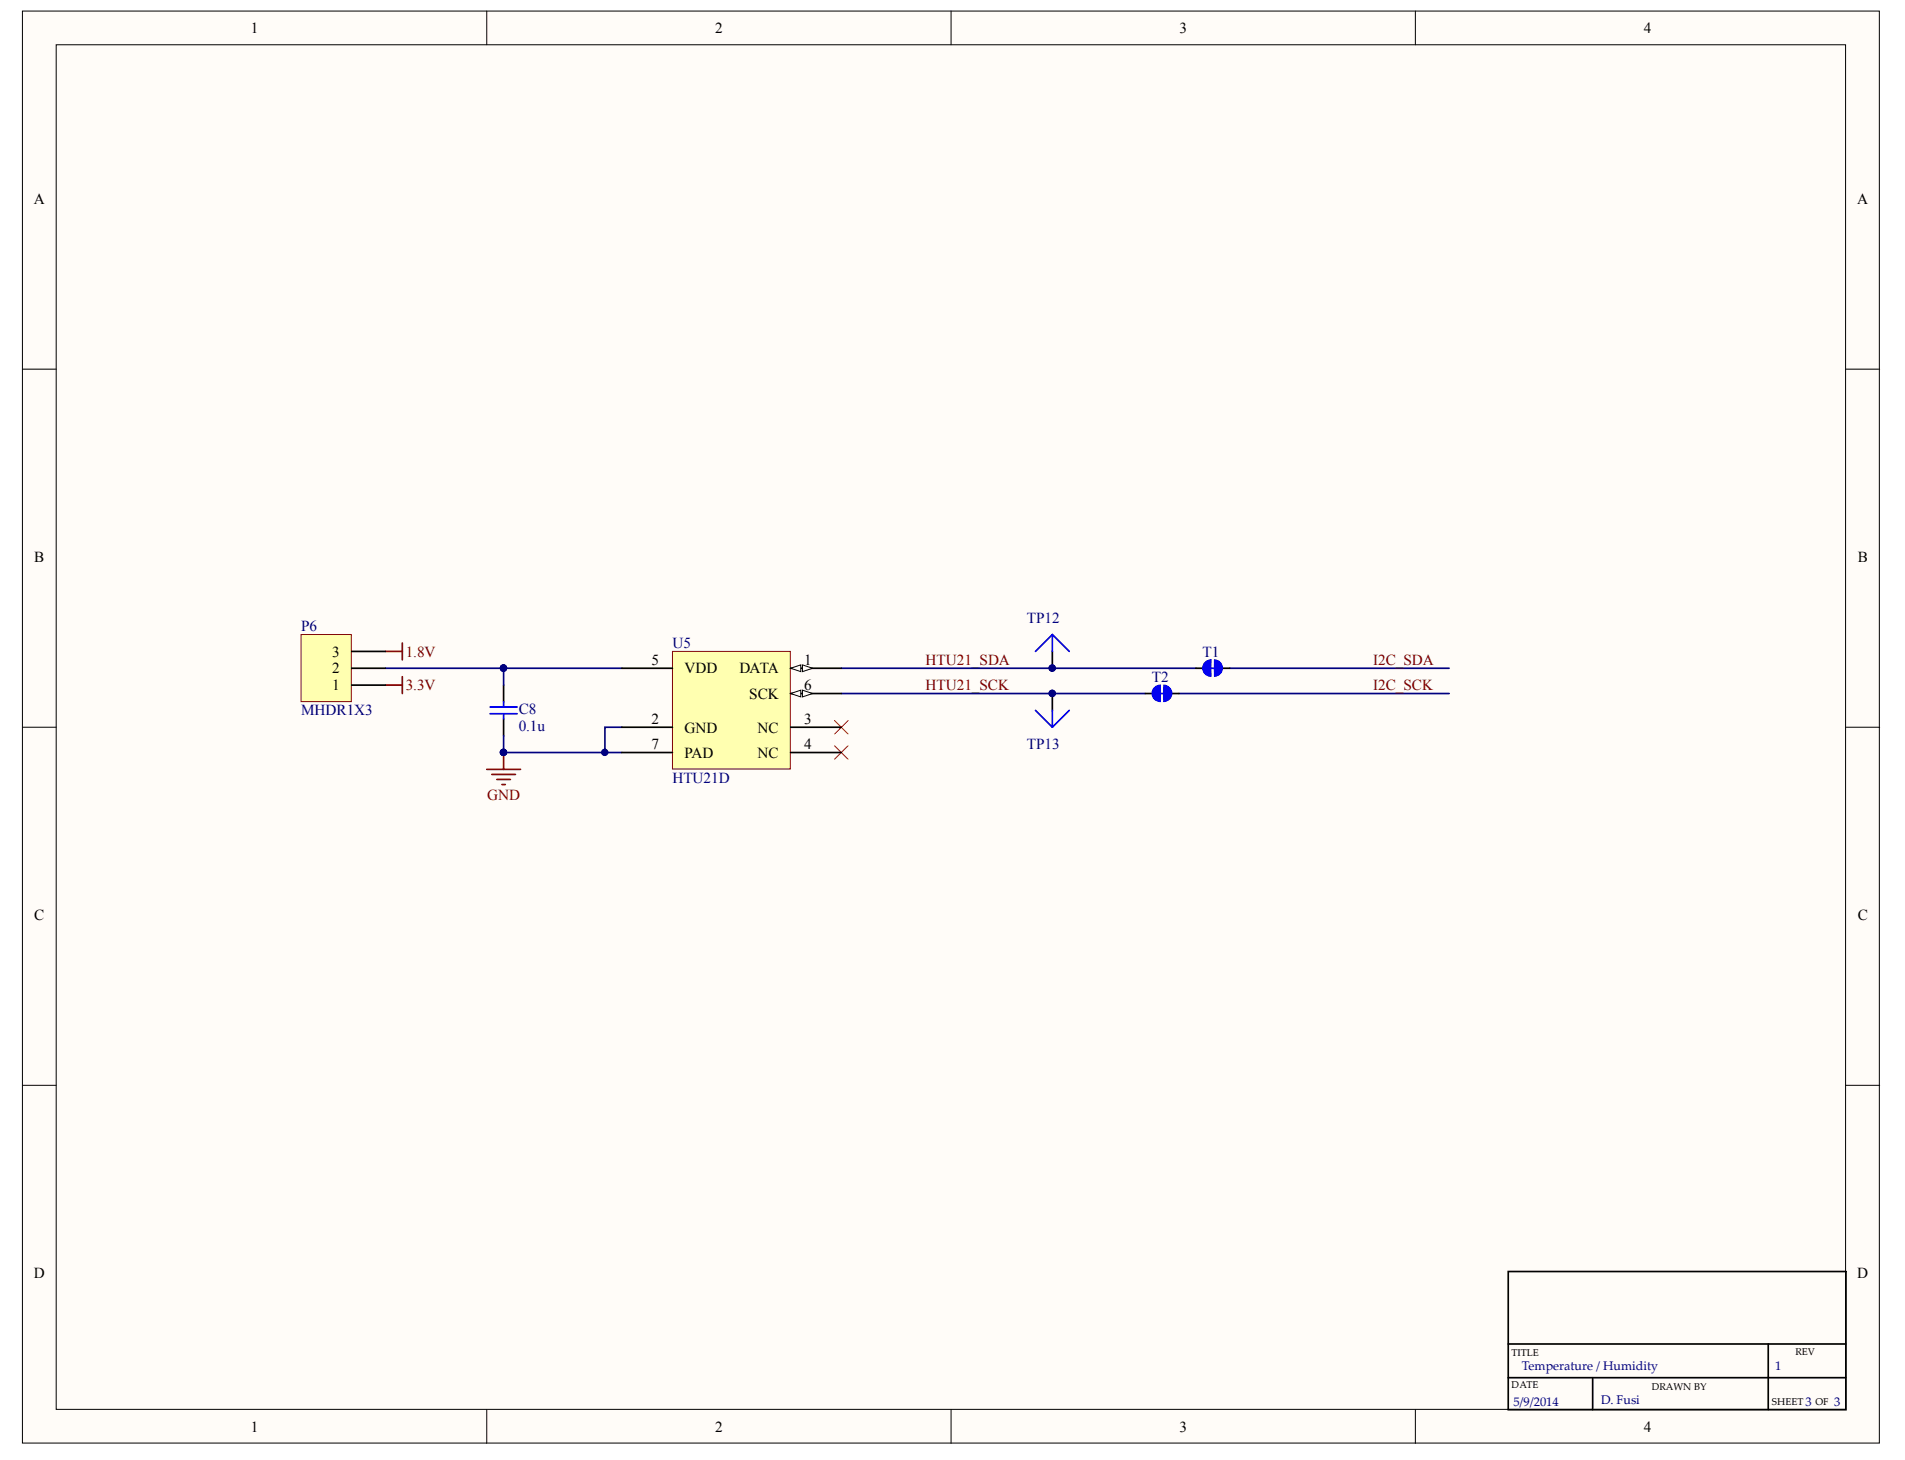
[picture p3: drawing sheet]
<svg xmlns="http://www.w3.org/2000/svg" width="269mm" height="206mm" viewBox="0 0 269 206" stroke-linecap="round" stroke-linejoin="round" font-family="sans-serif">
<defs><g id="words">
<g font-size="2.2">
<text x="35.4" y="4.7">1</text>
<text x="100.9" y="4.7">2</text>
<text x="166.4" y="4.7">3</text>
<text x="232" y="4.7">4</text>
<text x="4.8" y="28.7">A</text>
<text x="262.1" y="28.7">A</text>
<text x="4.8" y="79.3">B</text>
<text x="262.2" y="79.3">B</text>
<text x="46.9" y="95">2</text>
<text x="46.9" y="92.7">3</text>
<text x="91.9" y="93.8">5</text>
<text x="96.6" y="95">VDD</text>
<text x="104.3" y="95">DATA</text>
<text x="113.5" y="93.8">1</text>
<text x="46.9" y="97.4">1</text>
<text x="105.7" y="98.6">SCK</text>
<text x="113.5" y="97.4">6</text>
<text x="91.9" y="102.1">2</text>
<text x="91.9" y="105.7">7</text>
<text x="96.6" y="103.4">GND</text>
<text x="96.6" y="106.9">PAD</text>
<text x="106.9" y="103.4">NC</text>
<text x="106.9" y="106.9">NC</text>
<text x="113.5" y="102.1">3</text>
<text x="113.5" y="105.7">4</text>
<text x="4.8" y="129.8">C</text>
<text x="262.2" y="129.8">C</text>
<text x="4.8" y="180.3">D</text>
<text x="262.1" y="180.3">D</text>
<text x="35.4" y="202">1</text>
<text x="100.9" y="202">2</text>
<text x="166.4" y="202">3</text>
<text x="232" y="202">4</text>
</g>
<g font-size="2.2" fill="#000080">
<text x="42.5" y="89.1">P6</text>
<text x="144.9" y="87.9">TP12</text>
<text x="94.9" y="91.5">U5</text>
<text x="169.7" y="92.7">T1</text>
<text x="42.5" y="101">MHDR1X3</text>
<text x="73.2" y="100.7">C8</text>
<text x="162.6" y="96.2">T2</text>
<text x="73.2" y="103.1">0.1u</text>
<text x="144.9" y="105.7">TP13</text>
<text x="94.9" y="110.5">HTU21D</text>
</g>
<g font-size="2.2" fill="#800000">
<text x="57.3" y="92.7">1.8V</text>
<text x="130.6" y="93.8">HTU21_SDA</text>
<text x="193.8" y="93.8">I2C_SDA</text>
<text x="57.3" y="97.4">3.3V</text>
<text x="130.6" y="97.4">HTU21_SCK</text>
<text x="193.8" y="97.4">I2C_SCK</text>
<text x="68.7" y="112.9">GND</text>
</g>
<g font-size="1.8" fill="#000080">
<text x="214.7" y="193.4">Temperature / Humidity</text>
<text x="250.5" y="193.4">1</text>
<text x="213.6" y="198.4">5/9/2014</text>
<text x="225.9" y="198.2">D. Fusi</text>
<text x="254.8" y="198.4">3</text>
<text x="258.8" y="198.4">3</text>
</g>
<g font-size="1.4">
<text x="213.3" y="191.4">TITLE</text>
<text x="253.3" y="191.2">REV</text>
<text x="213.3" y="195.9">DATE</text>
<text x="233.1" y="196.1">DRAWN BY</text>
<text x="250" y="198.3">SHEET</text>
<text x="256.2" y="198.3">OF</text>
</g>
</g></defs>
<g fill="#fffcf8" stroke="#000" stroke-width=".14">
<path d="M3.2 1.6h262v202h-262z"/>
<path d="M7.9 6.3h252.5v192.6h-252.5z"/>
</g>
<path d="M68.7 1.6v4.7M134.2 1.6v4.7M199.7 1.6v4.7M3.2 52.1h4.7M260.5 52.1h4.7M3.2 102.6h4.7M260.5 102.6h4.7M3.2 153.2h4.7M260.5 153.2h4.7M68.7 198.9v4.8M134.2 198.9v4.8M199.7 198.9v4.8" fill="none" stroke="#000" stroke-width=".14"/>
<path d="M71.1 96.7v2.4M148.5 91.9v2.4M148.5 97.9v2.3M71.1 101.4v2.4M212.8 179.4h47.7v19.5h-47.7zM212.8 194.4h47.7M212.8 189.7h47.7M224.7 194.4v4.5M249.5 189.7v9.2" fill="none" stroke="#000" stroke-width=".24"/>
<path d="M54.4 91.9h2.4M54.4 96.7h2.4M56.8 90.7v2.4M56.8 95.5v2.4M68.7 108.6h4.7M69.4 109.3h3.3M70.1 110h1.9M70.8 110.7h.5M71.1 106.2v2.4" fill="none" stroke="#800000" stroke-width=".24"/>
<g fill="#000080" stroke="#000080" stroke-width=".14">
<circle cx="71" cy="106.2" r=".45"/>
<circle cx="85.3" cy="106.2" r=".45"/>
<circle cx="71" cy="94.3" r=".45"/>
<circle cx="148.5" cy="94.3" r=".45"/>
<circle cx="148.5" cy="97.8" r=".45"/>
</g>
<path d="M54.4 94.3h33.3M71.1 94.3v2.4M118.7 94.3h50.1M118.7 97.9h42.9M166.4 97.9h38.1M173.5 94.3h31M71.1 103.8v2.4h16.6M87.7 102.6h-2.3v3.6" fill="none" stroke="#000080" stroke-width=".24"/>
<path d="M69.2 99.8h3.8M71.1 99.1v.7M148.5 89.5l-2.4 2.4M148.5 89.5l2.4 2.4M148.5 89.5v2.4M69.2 100.7h3.8M71.1 100.7v.7M146.1 100.2l2.4 2.4M148.5 100.2v2.4M150.9 100.2l-2.4 2.4" fill="none" stroke="#00f" stroke-width=".24"/>
<path d="M117.8 105.2l1.9 1.9M117.8 101.7l1.9 1.9M119.7 105.2l-1.9 1.9M119.7 101.7l-1.9 1.9" fill="none" stroke="#f00" stroke-width=".14"/>
<path d="M94.9 91.9h16.6v16.6h-16.6z" fill="#ffffb0" stroke="#800000" stroke-width=".14"/>
<path d="M87.7 94.3h7.2M111.6 94.3h7.1M87.7 102.6h7.2M111.6 102.6h7.1" fill="none" stroke="#000" stroke-width=".24"/>
<g fill="#fffcf8" stroke="#000" stroke-width=".14">
<path d="M111.6 94.3l1.4-.5v1z"/>
<path d="M113.2 93.8l1.5 .5-1.5 .5z"/>
</g>
<path d="M111.6 97.9h7.1M111.6 106.2h7.1" fill="none" stroke="#000" stroke-width=".24"/>
<g fill="#fffcf8" stroke="#000" stroke-width=".14">
<path d="M111.6 97.9l1.4-.5v.9z"/>
<path d="M113.2 97.4l1.5 .5-1.5 .4z"/>
</g>
<path d="M161.6 97.9h1.2M165.2 97.9h1.2M168.8 94.3h1.1M172.3 94.3h1.2M87.7 106.2h7.2" fill="none" stroke="#000" stroke-width=".24"/>
<g fill="#00f" stroke="#00f" stroke-width=".14">
<path d="M169.9 93.6a1.17 1.17 0 0 0-.1 1.2 1.17 1.17 0 0 0 1.1 .6v-2.3l-.4 .1zM170.9 93.1v1.2z" fill-rule="evenodd"/>
<path d="M171.4 93.1v2.3a1.17 1.17 0 0 0 1.1-1.1 1.17 1.17 0 0 0-1.1-1.2zM171.3 94.3l.1 1.1z" fill-rule="evenodd"/>
<path d="M162.8 97.1a1.17 1.17 0 0 0-.1 1.3 1.17 1.17 0 0 0 1 .6v-2.3h-.3zM163.7 96.7v1.1z" fill-rule="evenodd"/>
<path d="M164.2 96.7v2.3a1.17 1.17 0 0 0 1.2-1.2 1.17 1.17 0 0 0-1.2-1.1zM164.2 97.8v1.2z" fill-rule="evenodd"/>
</g>
<path d="M163.3 97.9h1.4M170.4 94.3h1.4" fill="none" stroke="#00f" stroke-width=".24"/>
<path d="M42.5 89.5h7.1v9.5h-7.1z" fill="#ffffb0" stroke="#800000" stroke-width=".14"/>
<path d="M49.6 96.7h4.8M49.6 94.3h4.8M49.6 91.9h4.8" fill="none" stroke="#000" stroke-width=".24"/>
<use href="#words"/>
</svg>
